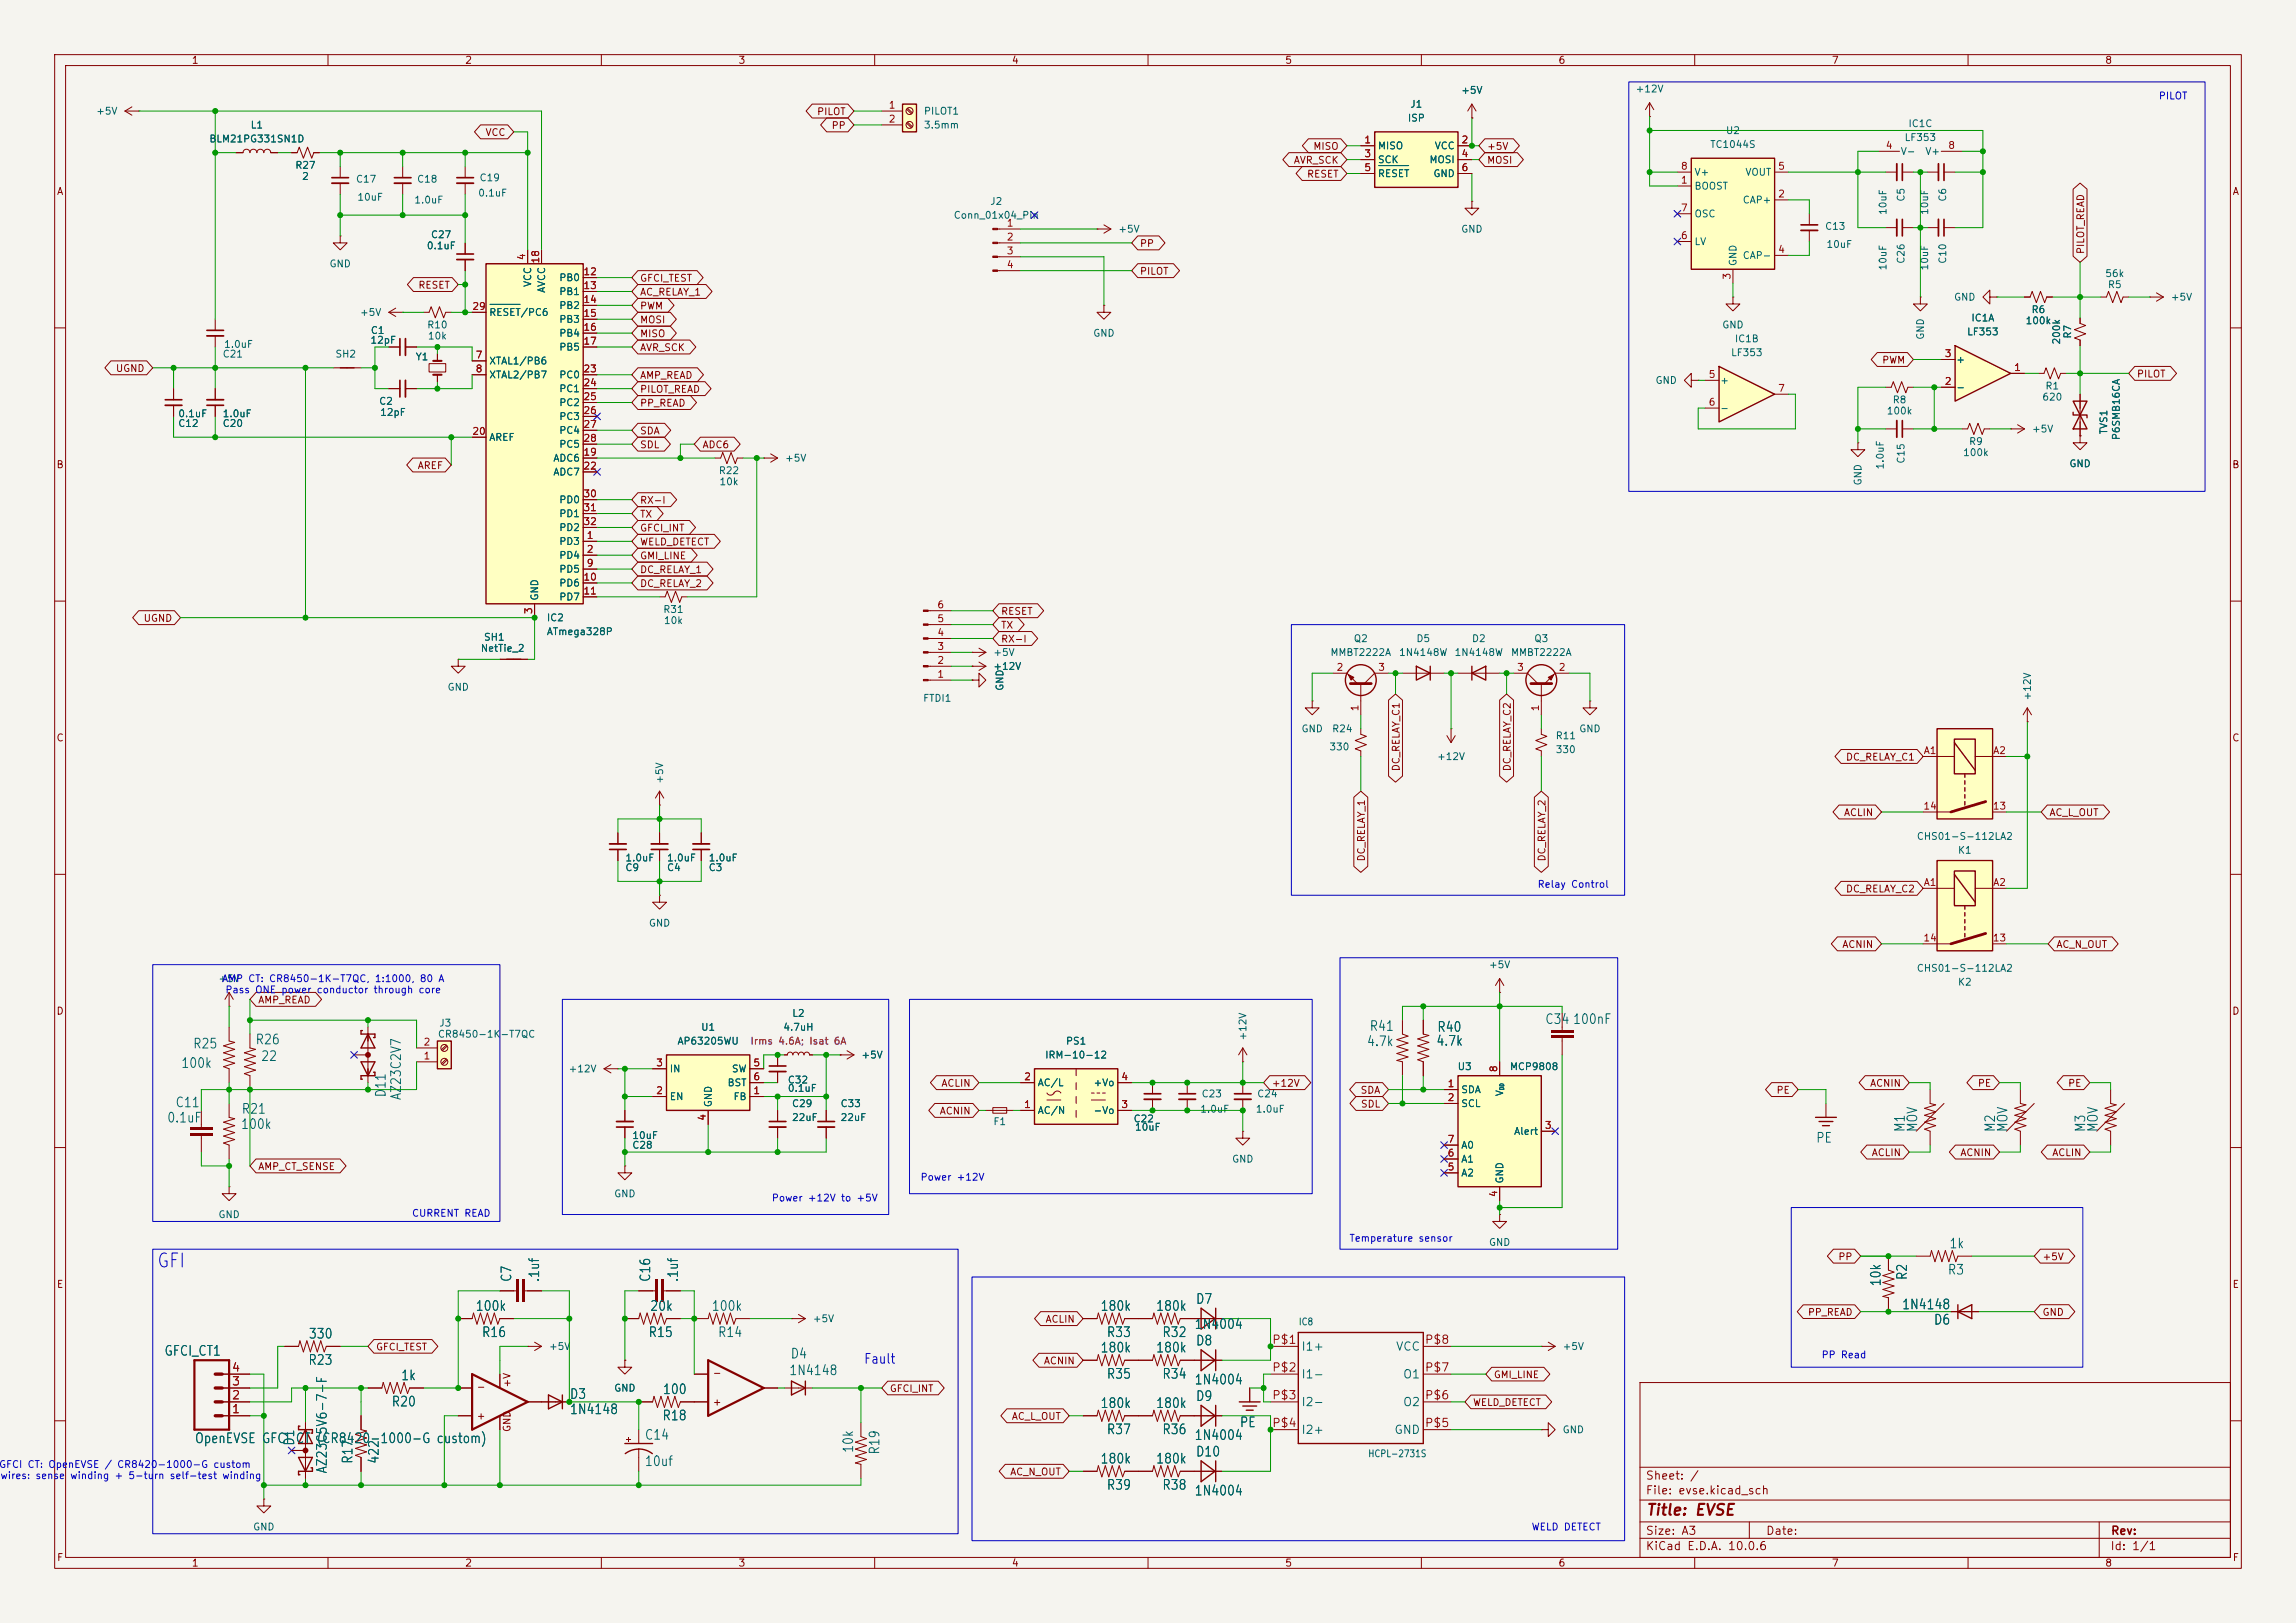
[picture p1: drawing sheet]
<svg xmlns="http://www.w3.org/2000/svg" width="420mm" height="297mm" viewBox="0 0 420 297" stroke-linecap="round" stroke-linejoin="round" font-family="sans-serif">
<defs><g id="words">
<text font-size="2.5" fill="#0000c2" x="28.6" y="232.6">GFI</text>
<text font-size="2" fill="#840000" x="301" y="277.8">Title: EVSE</text>
<g font-size="1.8" fill="#006464">
<text x="46.6" y="191.6">R26</text>
<text x="249.9" y="191.9">4.7k</text>
<text x="250.4" y="189.1">R41</text>
<text x="262.6" y="191.8">4.7k</text>
<text x="262.8" y="189.3">R40</text>
<text x="282.5" y="187.8">C34</text>
<text x="287.6" y="187.8">100nF</text>
<text x="33" y="195.9">100k</text>
<text x="35.2" y="192.3">R25</text>
<text x="47.6" y="194.6">22</text>
<text x="32" y="203.1">C11</text>
<text x="71" y="200.9" transform="rotate(-90 71 200.9)">D11</text>
<text x="73.8" y="201.4" transform="rotate(-90 73.8 201.4)">AZ23C2V7</text>
<text x="30.5" y="205.9">0.1uF</text>
<text x="44" y="207">100k</text>
<text x="44.1" y="204.3">R21</text>
<text x="332.1" y="209.5">PE</text>
<text x="348.9" y="207.3" transform="rotate(-90 348.9 207.3)">M1</text>
<text x="351.2" y="207.3" transform="rotate(-90 351.2 207.3)">MOV</text>
<text x="365.4" y="207.3" transform="rotate(-90 365.4 207.3)">M2</text>
<text x="367.7" y="207.3" transform="rotate(-90 367.7 207.3)">MOV</text>
<text x="381.9" y="207.3" transform="rotate(-90 381.9 207.3)">M3</text>
<text x="384.2" y="207.3" transform="rotate(-90 384.2 207.3)">MOV</text>
<text x="356.2" y="233.7">R3</text>
<text x="356.5" y="228.9">1k</text>
<text x="94" y="234.7" transform="rotate(-90 94 234.7)">C7</text>
<text x="99.1" y="234.7" transform="rotate(-90 99.1 234.7)">.1uf</text>
<text x="119.4" y="234.7" transform="rotate(-90 119.4 234.7)">C16</text>
<text x="124.5" y="234.7" transform="rotate(-90 124.5 234.7)">.1uf</text>
<text x="218.6" y="239">D7</text>
<text x="344.5" y="235.5" transform="rotate(-90 344.5 235.5)">10k</text>
<text x="349.3" y="234.4" transform="rotate(-90 349.3 234.4)">R2</text>
<text x="56.4" y="245.4">330</text>
<text x="86.9" y="240.3">100k</text>
<text x="88" y="245.1">R16</text>
<text x="118.5" y="245.1">R15</text>
<text x="118.8" y="240.3">20k</text>
<text x="130.1" y="240.3">100k</text>
<text x="131.2" y="245.1">R14</text>
<text x="201.2" y="240.3">180k</text>
<text x="202.3" y="245.1">R33</text>
<text x="211.3" y="240.3">180k</text>
<text x="212.5" y="245.1">R32</text>
<text x="218.4" y="243.6">1N4004</text>
<text x="347.8" y="240">1N4148</text>
<text x="353.6" y="242.8">D6</text>
<text x="30" y="248.5">GFCI_CT1</text>
<text x="56.3" y="250.2">R23</text>
<text x="144.5" y="249">D4</text>
<text x="201.2" y="247.9">180k</text>
<text x="211.3" y="247.9">180k</text>
<text x="218.6" y="246.7">D8</text>
<text x="71.5" y="257.8">R20</text>
<text x="73.3" y="253">1k</text>
<text x="104.1" y="256.4">D3</text>
<text x="121.1" y="255.6">100</text>
<text x="144.3" y="252.1">1N4148</text>
<text x="202.3" y="252.7">R35</text>
<text x="212.5" y="252.7">R34</text>
<text x="218.4" y="253.8">1N4004</text>
<text x="218.6" y="256.8">D9</text>
<text x="104.1" y="259.2">1N4148</text>
<text x="117.8" y="263.9">C14</text>
<text x="121.1" y="260.4">R18</text>
<text x="201.2" y="258.1">180k</text>
<text x="202.3" y="262.9">R37</text>
<text x="211.3" y="258.1">180k</text>
<text x="212.5" y="262.9">R36</text>
<text x="218.4" y="264">1N4004</text>
<text x="226.7" y="261.6">PE</text>
<text x="35.5" y="264.5">OpenEVSE GFCI CT (CR8420-1000-G custom)</text>
<text x="54.3" y="264.7" transform="rotate(-90 54.3 264.7)">D1</text>
<text x="60.2" y="269.8" transform="rotate(-90 60.2 269.8)">AZ23C5V6-7-F</text>
<text x="64.9" y="268" transform="rotate(-90 64.9 268)">R17</text>
<text x="69.7" y="268" transform="rotate(-90 69.7 268)">422</text>
<text x="117.8" y="268.7">10uf</text>
<text x="156.5" y="266" transform="rotate(-90 156.5 266)">10k</text>
<text x="161.3" y="266.3" transform="rotate(-90 161.3 266.3)">R19</text>
<text x="201.2" y="268.3">180k</text>
<text x="211.3" y="268.3">180k</text>
<text x="218.6" y="267">D10</text>
<text x="202.3" y="273.1">R39</text>
<text x="212.5" y="273.1">R38</text>
<text x="218.4" y="274.1">1N4004</text>
</g>
<text font-size="1.8" fill="#0000c2" x="157.9" y="250">Fault</text>
<g font-size="1.5" fill="#a90000">
<text x="42.3" y="251.4">4</text>
<text x="232.6" y="246.3">P$1</text>
<text x="232.6" y="251.4">P$2</text>
<text x="260.5" y="251.4">P$7</text>
<text x="260.5" y="246.3">P$8</text>
<text x="42.3" y="256.5">2</text>
<text x="42.3" y="253.9">3</text>
<text x="232.6" y="256.5">P$3</text>
<text x="260.5" y="256.5">P$6</text>
<text x="42.3" y="259">1</text>
<text x="232.6" y="261.5">P$4</text>
<text x="260.5" y="261.5">P$5</text>
</g>
<g font-size="1.5" fill="#006464">
<text x="237.9" y="247.5">I1+</text>
<text x="255.2" y="247.5">VCC</text>
<text x="237.9" y="252.6">I1-</text>
<text x="237.9" y="257.7">I2-</text>
<text x="256.5" y="257.7">O2</text>
<text x="256.5" y="252.6">O1</text>
<text x="237.9" y="262.8">I2+</text>
<text x="254.9" y="262.8">GND</text>
</g>
<g font-size="1.5" fill="#840000">
<text x="300.9" y="273.8">File: evse.kicad_sch</text>
<text x="300.9" y="271.1">Sheet: /</text>
<text x="300.9" y="281.2">Size: A3</text>
<text x="322.9" y="281.2">Date:</text>
<text x="386" y="281.2">Rev:</text>
<text x="300.9" y="284">KiCad E.D.A. 10.0.6</text>
<text x="385.9" y="284">Id: 1/1</text>
</g>
<g font-size="1.3" fill="#840000">
<text x="35" y="12">1</text>
<text x="85" y="12">2</text>
<text x="135" y="12">3</text>
<text x="185" y="12">4</text>
<text x="235" y="12">5</text>
<text x="285" y="12">6</text>
<text x="335" y="12">7</text>
<text x="385" y="12">8</text>
<text x="149.4" y="21.4">PILOT</text>
<text x="152" y="23.9">PP</text>
<text x="88.7" y="25.2">VCC</text>
<text x="240.1" y="27.7">MISO</text>
<text x="271.9" y="27.7">+5V</text>
<text x="10.3" y="36">A</text>
<text x="236.6" y="30.3">AVR_SCK</text>
<text x="239" y="32.8">RESET</text>
<text x="271.9" y="30.3">MOSI</text>
<text x="408.3" y="36">A</text>
<text x="208.4" y="45.5">PP</text>
<text x="381.5" y="46.6" transform="rotate(-90 381.5 46.6)">PILOT_READ</text>
<text x="76.4" y="53.1">RESET</text>
<text x="117" y="51.9">GFCI_TEST</text>
<text x="208.4" y="50.6">PILOT</text>
<text x="117" y="56.9">PWM</text>
<text x="117" y="59.5">MOSI</text>
<text x="117" y="54.4">AC_RELAY_1</text>
<text x="117" y="62">MISO</text>
<text x="117" y="64.6">AVR_SCK</text>
<text x="21.1" y="68.4">UGND</text>
<text x="117" y="69.6">AMP_READ</text>
<text x="344.2" y="66.8">PWM</text>
<text x="390.8" y="69.4">PILOT</text>
<text x="117" y="72.2">PILOT_READ</text>
<text x="117" y="74.7">PP_READ</text>
<text x="117" y="79.8">SDA</text>
<text x="117" y="82.3">SDL</text>
<text x="128.4" y="82.3">ADC6</text>
<text x="10.2" y="86">B</text>
<text x="76.3" y="86.1">AREF</text>
<text x="408.2" y="86">B</text>
<text x="117" y="95">TX</text>
<text x="117" y="92.5">RX-I</text>
<text x="117" y="100.1">WELD_DETECT</text>
<text x="117" y="97.6">GFCI_INT</text>
<text x="117" y="105.2">DC_RELAY_1</text>
<text x="117" y="102.7">GMI_LINE</text>
<text x="117" y="107.7">DC_RELAY_2</text>
<text x="183" y="112.8">RESET</text>
<text x="26.2" y="114.1">UGND</text>
<text x="183" y="117.9">RX-I</text>
<text x="183" y="115.4">TX</text>
<text x="10.2" y="136">C</text>
<text x="408.2" y="136">C</text>
<text x="256.3" y="141.2" transform="rotate(-90 256.3 141.2)">DC_RELAY_C1</text>
<text x="276.6" y="141.2" transform="rotate(-90 276.6 141.2)">DC_RELAY_C2</text>
<text x="337.6" y="139.5">DC_RELAY_C1</text>
<text x="337.2" y="149.6">ACLIN</text>
<text x="374.8" y="149.6">AC_L_OUT</text>
<text x="250" y="157.7" transform="rotate(-90 250 157.7)">DC_RELAY_1</text>
<text x="283" y="157.7" transform="rotate(-90 283 157.7)">DC_RELAY_2</text>
<text x="337.6" y="163.6">DC_RELAY_C2</text>
<text x="336.9" y="173.8">ACNIN</text>
<text x="376.1" y="173.8">AC_N_OUT</text>
<text x="10.2" y="186">D</text>
<text x="47.1" y="183.9">AMP_READ</text>
<text x="408.2" y="186">D</text>
<text x="172.1" y="199.2">ACLIN</text>
<text x="232.5" y="199.2">+12V</text>
<text x="248.8" y="200.4">SDA</text>
<text x="248.8" y="203">SDL</text>
<text x="324.9" y="200.4">PE</text>
<text x="342" y="199.2">ACNIN</text>
<text x="361.7" y="199.2">PE</text>
<text x="378.2" y="199.2">PE</text>
<text x="171.8" y="204.3">ACNIN</text>
<text x="47.1" y="214.4">AMP_CT_SENSE</text>
<text x="342.3" y="211.9">ACLIN</text>
<text x="358.5" y="211.9">ACNIN</text>
<text x="375.3" y="211.9">ACLIN</text>
<text x="336.2" y="230.9">PP</text>
<text x="373.5" y="230.9">+5V</text>
<text x="10.3" y="236">E</text>
<text x="408.3" y="236">E</text>
<text x="191.1" y="242.4">ACLIN</text>
<text x="373.5" y="241.1">GND</text>
<text x="190.8" y="250">ACNIN</text>
<text x="87.1" y="254.7">-</text>
<text x="93.7" y="254" transform="rotate(-90 93.7 254)">+V</text>
<text x="130.3" y="252.2">-</text>
<text x="130.3" y="257.5">+</text>
<text x="87.1" y="260.1">+</text>
<text x="93.7" y="262.2" transform="rotate(-90 93.7 262.2)">GND</text>
<text x="185" y="260.1">AC_L_OUT</text>
<text x="184.7" y="270.3">AC_N_OUT</text>
<text x="10.3" y="286">F</text>
<text x="35" y="287">1</text>
<text x="85" y="287">2</text>
<text x="135" y="287">3</text>
<text x="185" y="287">4</text>
<text x="235" y="287">5</text>
<text x="285" y="287">6</text>
<text x="335" y="287">7</text>
<text x="385" y="287">8</text>
<text x="408.3" y="286">F</text>
</g>
<g font-size="1.3" fill="#006464">
<text x="267.2" y="17.5">+5V</text>
<text x="299.1" y="17.2">+12V</text>
<text x="17.5" y="21.3">+5V</text>
<text x="45.7" y="23.8">L1</text>
<text x="168.9" y="21.3">PILOT1</text>
<text x="168.9" y="23.8">3.5mm</text>
<text x="257.4" y="22.6">ISP</text>
<text x="257.9" y="20">J1</text>
<text x="349" y="23.6">IC1C</text>
<text x="38.2" y="26.4">BLM21PG331SN1D</text>
<text x="251.9" y="27.6">MISO</text>
<text x="262.3" y="27.6">VCC</text>
<text x="312.7" y="27.4">TC1044S</text>
<text x="315.6" y="24.8">U2</text>
<text x="347.6" y="28.6">V-</text>
<text x="348.3" y="26.1">LF353</text>
<text x="352.1" y="28.6">V+</text>
<text x="53.9" y="31.2">R27</text>
<text x="55.1" y="33.2">2</text>
<text x="65" y="33.7">C17</text>
<text x="76.2" y="33.7">C18</text>
<text x="87.6" y="33.5">C19</text>
<text x="251.9" y="30.2">SCK</text>
<text x="251.9" y="32.7">RESET</text>
<text x="261.4" y="30.2">MOSI</text>
<text x="262.1" y="32.7">GND</text>
<text x="309.9" y="35">BOOST</text>
<text x="309.9" y="32.5">V+</text>
<text x="319.2" y="32.5">VOUT</text>
<text x="65.3" y="37">10uF</text>
<text x="75.7" y="37.5">1.0uF</text>
<text x="87.4" y="36.3">0.1uF</text>
<text x="174.3" y="40.3">Conn_01x04_Pin</text>
<text x="181" y="37.8">J2</text>
<text x="309.9" y="40.1">OSC</text>
<text x="318.7" y="37.5">CAP+</text>
<text x="345.4" y="39.4" transform="rotate(-90 345.4 39.4)">10uF</text>
<text x="348.7" y="37" transform="rotate(-90 348.7 37)">C5</text>
<text x="353" y="39.4" transform="rotate(-90 353 39.4)">10uF</text>
<text x="356.3" y="37" transform="rotate(-90 356.3 37)">C6</text>
<text x="78" y="45.9">0.1uF</text>
<text x="78.7" y="43.9">C27</text>
<text x="204.5" y="42.9">+5V</text>
<text x="267.2" y="42.9">GND</text>
<text x="309.9" y="45.2">LV</text>
<text x="318.7" y="47.7">CAP-</text>
<text x="333.7" y="42.4">C13</text>
<text x="334" y="45.7">10uF</text>
<text x="60.2" y="49.2">GND</text>
<text x="97.5" y="52.6" transform="rotate(-90 97.5 52.6)">VCC</text>
<text x="100" y="53.7" transform="rotate(-90 100 53.7)">AVCC</text>
<text x="102.2" y="51.8">PB0</text>
<text x="318" y="48.8" transform="rotate(-90 318 48.8)">GND</text>
<text x="345.4" y="49.6" transform="rotate(-90 345.4 49.6)">10uF</text>
<text x="348.7" y="48.4" transform="rotate(-90 348.7 48.4)">C26</text>
<text x="353" y="49.6" transform="rotate(-90 353 49.6)">10uF</text>
<text x="356.3" y="48.4" transform="rotate(-90 356.3 48.4)">C10</text>
<text x="385" y="51">56k</text>
<text x="385.5" y="53">R5</text>
<text x="65.7" y="58.1">+5V</text>
<text x="89.4" y="58.1">RESET/PC6</text>
<text x="102.2" y="54.3">PB1</text>
<text x="102.2" y="56.8">PB2</text>
<text x="102.2" y="59.4">PB3</text>
<text x="357.3" y="55.3">GND</text>
<text x="360.5" y="59.1">IC1A</text>
<text x="370.4" y="59.6">100k</text>
<text x="371.5" y="57.6">R6</text>
<text x="397" y="55.3">+5V</text>
<text x="40.6" y="65.7">C21</text>
<text x="40.9" y="64">1.0uF</text>
<text x="61.2" y="65.7">SH2</text>
<text x="67.6" y="63.2">12pF</text>
<text x="67.7" y="61.4">C1</text>
<text x="78" y="60.4">R10</text>
<text x="78.2" y="62.4">10k</text>
<text x="102.2" y="61.9">PB4</text>
<text x="102.2" y="64.5">PB5</text>
<text x="199.9" y="61.9">GND</text>
<text x="314.9" y="60.4">GND</text>
<text x="316.5" y="65.5">LF353</text>
<text x="317.2" y="62.9">IC1B</text>
<text x="352.2" y="62.3" transform="rotate(-90 352.2 62.3)">GND</text>
<text x="359.7" y="61.7">LF353</text>
<text x="377.1" y="63.2" transform="rotate(-90 377.1 63.2)">200k</text>
<text x="379.2" y="62.1" transform="rotate(-90 379.2 62.1)">R7</text>
<text x="75.9" y="66.2">Y1</text>
<text x="89.4" y="67">XTAL1/PB6</text>
<text x="89.4" y="69.5">XTAL2/PB7</text>
<text x="102.2" y="69.5">PC0</text>
<text x="302.7" y="70.6">GND</text>
<text x="314.6" y="70.6">+</text>
<text x="357.7" y="71.8">-</text>
<text x="357.7" y="66.7">+</text>
<text x="374" y="71.6">R1</text>
<text x="32.5" y="76.7">0.1uF</text>
<text x="40.6" y="76.7">1.0uF</text>
<text x="69.2" y="74.4">C2</text>
<text x="69.4" y="76.4">12pF</text>
<text x="102.2" y="72.1">PC1</text>
<text x="102.2" y="74.6">PC2</text>
<text x="102.2" y="77.2">PC3</text>
<text x="314.6" y="75.6">-</text>
<text x="345" y="76.1">100k</text>
<text x="346.1" y="74.1">R8</text>
<text x="373.5" y="73.6">620</text>
<text x="32.5" y="78.4">C12</text>
<text x="40.6" y="78.4">C20</text>
<text x="89.4" y="81">AREF</text>
<text x="102.2" y="79.7">PC4</text>
<text x="102.2" y="82.2">PC5</text>
<text x="359" y="83.8">100k</text>
<text x="360.1" y="81.7">R9</text>
<text x="371.6" y="79.4">+5V</text>
<text x="385.8" y="79.6" transform="rotate(-90 385.8 79.6)">TVS1</text>
<text x="388.1" y="80.7" transform="rotate(-90 388.1 80.7)">P6SMB16CA</text>
<text x="101.1" y="84.8">ADC6</text>
<text x="101.1" y="87.3">ADC7</text>
<text x="131.4" y="87.1">R22</text>
<text x="131.5" y="89.1">10k</text>
<text x="143.5" y="84.8">+5V</text>
<text x="340.8" y="88.9" transform="rotate(-90 340.8 88.9)">GND</text>
<text x="344.9" y="86" transform="rotate(-90 344.9 86)">1.0uF</text>
<text x="348.7" y="85" transform="rotate(-90 348.7 85)">C15</text>
<text x="378.4" y="85.8">GND</text>
<text x="102.2" y="92.4">PD0</text>
<text x="102.2" y="94.9">PD1</text>
<text x="102.2" y="100">PD3</text>
<text x="102.2" y="97.5">PD2</text>
<text x="102.2" y="102.6">PD4</text>
<text x="102.2" y="105.1">PD5</text>
<text x="102.2" y="107.6">PD6</text>
<text x="98.8" y="110" transform="rotate(-90 98.8 110)">GND</text>
<text x="99.9" y="114">IC2</text>
<text x="102.2" y="110.2">PD7</text>
<text x="121.2" y="112.5">R31</text>
<text x="87.8" y="119.6">NetTie_2</text>
<text x="88.4" y="117.5">SH1</text>
<text x="99.9" y="116.5">ATmega328P</text>
<text x="121.3" y="114.5">10k</text>
<text x="247.5" y="117.8">Q2</text>
<text x="259" y="117.8">D5</text>
<text x="269.1" y="117.8">D2</text>
<text x="280.5" y="117.8">Q3</text>
<text x="181.6" y="120.3">+5V</text>
<text x="181.6" y="122.9">+12V</text>
<text x="243.3" y="120.3">MMBT2222A</text>
<text x="255.8" y="120.3">1N4148W</text>
<text x="266" y="120.3">1N4148W</text>
<text x="276.3" y="120.3">MMBT2222A</text>
<text x="81.8" y="126.7">GND</text>
<text x="168.8" y="128.7">FTDI1</text>
<text x="183.8" y="126.5" transform="rotate(-90 183.8 126.5)">GND</text>
<text x="371.8" y="128.3" transform="rotate(-90 371.8 128.3)">+12V</text>
<text x="238" y="134.3">GND</text>
<text x="243.1" y="137.6">330</text>
<text x="243.6" y="134.3">R24</text>
<text x="284.5" y="135.6">R11</text>
<text x="288.8" y="134.3">GND</text>
<text x="121.6" y="143.5" transform="rotate(-90 121.6 143.5)">+5V</text>
<text x="262.8" y="139.4">+12V</text>
<text x="284.5" y="138.1">330</text>
<text x="350.5" y="154">CHS01-S-112LA2</text>
<text x="114.3" y="159.7">C9</text>
<text x="114.3" y="157.9">1.0uF</text>
<text x="121.9" y="159.7">C4</text>
<text x="121.9" y="157.9">1.0uF</text>
<text x="129.5" y="159.7">C3</text>
<text x="129.5" y="157.9">1.0uF</text>
<text x="358" y="156.5">K1</text>
<text x="118.6" y="169.9">GND</text>
<text x="272.3" y="177.5">+5V</text>
<text x="350.5" y="178.1">CHS01-S-112LA2</text>
<text x="39.8" y="180">+5V</text>
<text x="358" y="180.7">K2</text>
<text x="80" y="190.2">CR8450-1K-T7QC</text>
<text x="80.2" y="188.2">J3</text>
<text x="123.8" y="191.5">AP63205WU</text>
<text x="128.1" y="188.9">U1</text>
<text x="143.2" y="188.9">4.7uH</text>
<text x="144.8" y="186.4">L2</text>
<text x="194.9" y="191.5">PS1</text>
<text x="228.3" y="190.5" transform="rotate(-90 228.3 190.5)">+12V</text>
<text x="103.9" y="196.5">+12V</text>
<text x="122.4" y="196.5">IN</text>
<text x="133.8" y="196.5">SW</text>
<text x="157.5" y="194">+5V</text>
<text x="191.1" y="194">IRM-10-12</text>
<text x="266.5" y="196.1">U3</text>
<text x="276.1" y="196.1">MCP9808</text>
<text x="122.4" y="201.6">EN</text>
<text x="130.5" y="202.7" transform="rotate(-90 130.5 202.7)">GND</text>
<text x="133" y="199.1">BST</text>
<text x="134.1" y="201.6">FB</text>
<text x="144" y="198.6">C32</text>
<text x="144" y="200.1">0.1uF</text>
<text x="144.8" y="202.9">C29</text>
<text x="153.7" y="202.9">C33</text>
<text x="189.7" y="199.1">AC/L</text>
<text x="199.9" y="199.1">+Vo</text>
<text x="219.4" y="203.9">1.0uF</text>
<text x="219.7" y="201.1">C23</text>
<text x="229.6" y="203.9">1.0uF</text>
<text x="229.9" y="201.1">C24</text>
<text x="267.2" y="200.4">SDA</text>
<text x="267.2" y="202.9">SCL</text>
<text x="275.3" y="200.7" transform="rotate(-90 275.3 200.7)">V</text>
<text x="115.6" y="208.7">10uF</text>
<text x="144.8" y="205.4">22uF</text>
<text x="153.7" y="205.4">22uF</text>
<text x="181.6" y="206.2">F1</text>
<text x="189.7" y="204.2">AC/N</text>
<text x="199.9" y="204.2">-Vo</text>
<text x="207.2" y="205.7">C22</text>
<text x="207.5" y="207.2">10uF</text>
<text x="276.9" y="208">Alert</text>
<text x="115.6" y="210.5">C28</text>
<text x="225.3" y="213.1">GND</text>
<text x="267.2" y="215.6">A2</text>
<text x="267.2" y="213.1">A1</text>
<text x="267.2" y="210.5">A0</text>
<text x="112.2" y="219.4">GND</text>
<text x="275.3" y="216.7" transform="rotate(-90 275.3 216.7)">GND</text>
<text x="39.8" y="223.2">GND</text>
<text x="272.3" y="228.3">GND</text>
<text x="148.6" y="242.3">+5V</text>
<text x="237.5" y="242.8">IC8</text>
<text x="100.3" y="247.3">+5V</text>
<text x="285.7" y="247.3">+5V</text>
<text x="112.2" y="255">GND</text>
<text x="285.7" y="262.6">GND</text>
<text x="250.2" y="267">HCPL-2731S</text>
<text x="46.2" y="280.4">GND</text>
</g>
<g font-size="1.3" fill="#a90000">
<text x="162.5" y="20.2">1</text>
<text x="162.5" y="22.7">2</text>
<text x="249.5" y="26.5">1</text>
<text x="249.5" y="29.1">3</text>
<text x="267.2" y="26.5">2</text>
<text x="267.2" y="29.1">4</text>
<text x="344.8" y="27.6">4</text>
<text x="356.3" y="27.6">8</text>
<text x="249.5" y="31.6">5</text>
<text x="267.2" y="31.6">6</text>
<text x="307.4" y="33.9">1</text>
<text x="307.4" y="31.4">8</text>
<text x="325.2" y="31.4">5</text>
<text x="184.1" y="41.8">1</text>
<text x="307.4" y="39">7</text>
<text x="325.2" y="36.4">2</text>
<text x="96.4" y="47.7" transform="rotate(-90 96.4 47.7)">4</text>
<text x="184.1" y="44.3">2</text>
<text x="184.1" y="46.9">3</text>
<text x="307.4" y="44.1">6</text>
<text x="325.2" y="46.6">4</text>
<text x="98.9" y="48.3" transform="rotate(-90 98.9 48.3)">18</text>
<text x="106.6" y="50.7">12</text>
<text x="106.6" y="53.2">13</text>
<text x="184.1" y="49.4">4</text>
<text x="316.9" y="51.3" transform="rotate(-90 316.9 51.3)">3</text>
<text x="86.3" y="57">29</text>
<text x="106.6" y="55.7">14</text>
<text x="106.6" y="58.3">15</text>
<text x="86.9" y="65.9">7</text>
<text x="106.6" y="60.8">16</text>
<text x="106.6" y="63.4">17</text>
<text x="355.6" y="65.7">3</text>
<text x="86.9" y="68.4">8</text>
<text x="106.6" y="68.4">23</text>
<text x="106.6" y="71">24</text>
<text x="312.5" y="69.5">5</text>
<text x="355.6" y="70.7">2</text>
<text x="368.3" y="68.2">1</text>
<text x="106.6" y="73.5">25</text>
<text x="106.6" y="76.1">26</text>
<text x="312.5" y="74.5">6</text>
<text x="325.2" y="72">7</text>
<text x="86.3" y="79.9">20</text>
<text x="106.6" y="83.7">19</text>
<text x="106.6" y="78.6">27</text>
<text x="106.6" y="81.1">28</text>
<text x="106.6" y="86.2">22</text>
<text x="106.6" y="91.3">30</text>
<text x="106.6" y="93.8">31</text>
<text x="106.6" y="96.4">32</text>
<text x="107.2" y="98.9">1</text>
<text x="107.2" y="101.5">2</text>
<text x="106.6" y="106.5">10</text>
<text x="107.2" y="104">9</text>
<text x="97.7" y="112.5" transform="rotate(-90 97.7 112.5)">3</text>
<text x="106.6" y="109.1">11</text>
<text x="171.4" y="111.6">6</text>
<text x="171.4" y="119.2">3</text>
<text x="171.4" y="116.7">4</text>
<text x="171.4" y="114.2">5</text>
<text x="171.4" y="124.3">1</text>
<text x="171.4" y="121.8">2</text>
<text x="244.4" y="123.1">2</text>
<text x="252" y="123.1">3</text>
<text x="277.4" y="123.1">3</text>
<text x="285" y="123.1">2</text>
<text x="248.8" y="130.3" transform="rotate(-90 248.8 130.3)">1</text>
<text x="281.8" y="130.3" transform="rotate(-90 281.8 130.3)">1</text>
<text x="351.8" y="138.3">A1</text>
<text x="364.5" y="138.3">A2</text>
<text x="351.7" y="148.5">14</text>
<text x="364.4" y="148.5">13</text>
<text x="351.8" y="162.4">A1</text>
<text x="364.5" y="162.4">A2</text>
<text x="351.7" y="172.6">14</text>
<text x="364.4" y="172.6">13</text>
<text x="77.4" y="191.6">2</text>
<text x="77.4" y="194.2">1</text>
<text x="119.9" y="195.4">3</text>
<text x="137.7" y="195.4">5</text>
<text x="137.7" y="198">6</text>
<text x="187.2" y="198">2</text>
<text x="205" y="198">4</text>
<text x="274.2" y="196.3" transform="rotate(-90 274.2 196.3)">8</text>
<text x="119.9" y="200.5">2</text>
<text x="137.7" y="200.5">1</text>
<text x="187.2" y="203.1">1</text>
<text x="205" y="203.1">3</text>
<text x="264.7" y="199.3">1</text>
<text x="264.7" y="201.8">2</text>
<text x="129.4" y="205.2" transform="rotate(-90 129.4 205.2)">4</text>
<text x="264.7" y="209.4">7</text>
<text x="282.5" y="206.9">3</text>
<text x="264.7" y="214.5">5</text>
<text x="264.7" y="212">6</text>
<text x="274.2" y="219.2" transform="rotate(-90 274.2 219.2)">4</text>
</g>
<g font-size="1.3" fill="#0000c2">
<text x="394.8" y="18.5">PILOT</text>
<text x="281.2" y="162.8">Relay Control</text>
<text x="40.5" y="180">AMP CT: CR8450-1K-T7QC, 1:1000, 80 A</text>
<text x="41.1" y="182.1">Pass ONE power conductor through core</text>
<text x="141.1" y="220.2">Power +12V to +5V</text>
<text x="168.3" y="216.4">Power +12V</text>
<text x="75.3" y="223">CURRENT READ</text>
<text x="246.7" y="227.5">Temperature sensor</text>
<text x="333.1" y="248.9">PP Read</text>
<text x="-.3" y="268.9">GFCI CT: OpenEVSE / CR8420-1000-G custom</text>
<text x="0" y="271">wires: sense</text>
<text x="12.7" y="271">winding + 5-turn self-test winding</text>
<text x="280.1" y="280.4">WELD DETECT</text>
</g>
<text font-size="1.3" fill="#840084" x="137.2" y="191.5">Irms 4.6A; Isat 6A</text>
<g font-size="1.2" fill="#840000">
<text x="330.6" y="241.1">PP_READ</text>
<text x="68.7" y="247.4">GFCI_TEST</text>
<text x="162.7" y="255">GFCI_INT</text>
<text x="269.3" y="257.6">WELD_DETECT</text>
<text x="273.2" y="252.5">GMI_LINE</text>
</g>
<text font-size=".8" fill="#006464" x="275.3" y="199.6" transform="rotate(-90 275.3 199.6)">DD</text>
</g></defs>
<path d="M0 0h420v297h-420z" fill="#f5f4ef" stroke="#f5f4ef" stroke-width=".18"/>
<g fill="none" stroke="#840000" stroke-width=".18">
<path d="M10 10h400v277h-400zM12 12h396v273h-396zM60 10v2M110 10v2M160 10v2M210 10v2M260 10v2M310 10v2M360 10v2M10 60h2M408 60h2M10 110h2"/>
<path d="M408 110h2M264.7 134.6l.7 1.3M265.4 133.4h.1M265.4 133.4v2.5M266.2 134.6l-.8 1.3M10 160h2M408 160h2M10 210h2M408 210h2M300 253h108v32h-108zM10 260h2M300 278.5h108"/>
<path d="M300 274.5h108M300 268.5h108M320 278.5v3M384 278.5v6.5M408 260h2M60 285v2M110 285v2M160 285v2M210 285v2M260 285v2M300 281.5h108M310 285v2"/>
<path d="M360 285v2"/>
</g>
<path d="M189.2 195.6h15.3v10.1h-15.3z" fill="#ffffc2"/>
<path d="M189.2 195.6h15.3v10.1h-15.3z" fill="none" stroke="#840000" stroke-width=".25"/>
<g fill="none" stroke="#840000" stroke-width=".18">
<path d="M78.5 66.5h3v1.6h-3zM80 64.8v1.2M80 68.6v1.3M177.8 124.5h1.3v-1.3l1.2 1.3-1.2 1.2v-1.2M177.8 124.5h.1M186.7 198.1h2.5M196.8 195.6v1.3M196.8 198.1v1.3M204.5 198.1h2.5M210.8 198.1v2.1M217.2 198.1v2.1M227.3 194.3h.1"/>
<path d="M227.3 191.8l.8 1.2M227.3 191.8l-.7 1.2M227.3 191.8v2.5M227.3 198.1v2.1M186.7 203.2h2.5M191.5 200a.8 .8 0 0 0 .8 .4 .8 .8 0 0 0 .7-.6 .73 .73 0 0 1 1.1 .2M191.5 201.3h2.6M196.8 200.7v1.2M196.8 203.2v1.3M199.6 201.3h2.6M199.6 200h.6M200.7 200h.5"/>
<path d="M201.7 200h.5M204.5 203.2h2.5M210.8 201.2v2M217.2 201.2v2M227.3 207v1.3h1.3l-1.3 1.3-1.2-1.3h1.2M227.3 207h.1M227.3 201.2v2"/>
</g>
<path d="M209.3 200.2h3M215.6 200.2h3.1M225.8 200.2h3.1" fill="none" stroke="#840000" stroke-width=".3"/>
<path d="M209.3 201.2h3M215.6 201.2h3.1M225.8 201.2h3.1" fill="none" stroke="#840000" stroke-width=".33"/>
<path d="M79.2 68.6h1.6M79.2 66h1.6" fill="none" stroke="#840000" stroke-width=".38"/>
<path d="M266.7 196.9h15.2v20.3h-15.2z" fill="#ffffc2"/>
<path d="M266.7 196.9h15.2v20.3h-15.2z" fill="none" stroke="#840000" stroke-width=".25"/>
<path d="M120.6 109.2h1.1l.3-1 .8 2 .8-2 .7 2 .4-1h1M264.2 199.4h2.5M274.3 194.3v2.6M264.2 201.9h2.5M264.2 214.6h2.5M264.2 212.1h2.5M264.2 209.6h2.5M274.3 217.2v2.5M281.9 207h2.6" fill="none" stroke="#840000" stroke-width=".18"/>
<g fill="#840000">
<path d="M283.7 188.5h4.1v.5h-4.1z"/>
<path d="M283.7 189.5h4.1v.5h-4.1z"/>
</g>
<g fill="none" stroke="#840000" stroke-width=".18">
<path d="M85.1 30.5v2M85.1 33.5v2.1M269.2 36.8v1.3h1.3l-1.3 1.3-1.2-1.3h1.2M269.2 36.8h.1M343.7 27.7h3.8M355.1 27.7h3.8M71.1 63.5h2.1M74.2 63.5h2M344.9 78.5h2.1M348 78.5h2M274.3 179.1l-.7 1.2M274.3 179.1l.8 1.2"/>
<path d="M274.3 179.1v2.5M256.5 186.7v2.5l1.1 .4-2.1 .6 2.1 .7-2.1 .6 2.1 .7-2.1 .6 2.1 .6-2.1 .7 1 .2v2.6M260.3 186.7v2.5l1.1 .3-2.1 .6 2.1 .7-2.1 .6 2.1 .6-2.1 .7 2.1 .6-2.1 .6 1 .4v2.6M274.3 181.6h.1M285.7 185.4v3.1M285.7 190v3M127 256.5h2.5M127 251.5h2.5M139.7 254h2.5"/>
</g>
<path d="M83.6 32.5h3M73.2 62v3M348 77v3" fill="none" stroke="#840000" stroke-width=".3"/>
<path d="M83.6 33.5h3M74.2 62v3M347 77v3" fill="none" stroke="#840000" stroke-width=".33"/>
<path d="M129.5 248.9l10.2 5.1-10.2 5.1z" fill="none" stroke="#840000" stroke-width=".41"/>
<path d="M114.3 264.2h5.1" fill="none" stroke="#840000" stroke-width=".25"/>
<g fill="#840000">
<path d="M114.6 263.4h.9v.1h-.9z"/>
<path d="M115 263h.1v.9h-.1z"/>
</g>
<g fill="none" stroke="#840000" stroke-width=".25">
<path d="M269.2 123.2l2.6-1.3v2.6zM269.2 121.9v2.6M237.5 243.8h22.8v20.4h-22.8zM116.8 265.2a4.1 4.1 0 0 1 2.5 .8M116.8 265.2a4.1 4.1 0 0 0-2.4 .8"/>
<circle cx="281.9" cy="124.5" r="2.82"/>
</g>
<g fill="none" stroke="#840000" stroke-width=".18">
<path d="M85.1 44.5v2M85.1 47.5v2M266.7 123.2h7.6M276.9 123.2h2.5l1.9 1.9M281.9 133.4v1l1.1 .3-2.1 .8 2.1 .8-2.1 .7 1 .4v1M281.9 125.1v5.7M287 123.2h-2.5l-1.9 1.9M290.8 128.3v1.2h1.3l-1.3 1.3-1.2-1.3h1.2M290.8 128.3h.1M232.4 246.4h5.1M232.4 251.5h5.1M232.4 256.5h5.1"/>
<path d="M260.3 246.4h5.1M260.3 251.5h5.1M260.3 256.5h5.1M116.8 261.6v2.6M116.8 265.2v4M232.4 261.6h5.1M260.3 261.6h5.1M281.9 261.6h1.3v-1.3l1.3 1.3-1.3 1.3v-1.3M281.9 261.6h.1"/>
</g>
<path d="M83.6 46.5h3" fill="none" stroke="#840000" stroke-width=".3"/>
<path d="M83.6 47.5h3" fill="none" stroke="#840000" stroke-width=".33"/>
<path d="M280 125.1h3.8" fill="none" stroke="#840000" stroke-width=".51"/>
<path d="M283.2 124l1-.6-.5 1.1z" fill="#840000" stroke="#840000" stroke-width=".18"/>
<path d="M354.3 133.4h10.2v16.5h-10.2z" fill="#ffffc2"/>
<path d="M354.3 133.4h10.2v16.5h-10.2zM357.5 135.3h3.8v6.3h-3.8zM357.5 135.9l3.8 5.1M359.4 141.6v.6M359.4 142.9v.6M359.4 144.1v.7M359.4 145.4v.7M359.4 146.7v.6" fill="none" stroke="#840000" stroke-width=".25"/>
<path d="M73.7 30.5v2M73.7 33.5v2.1M351.8 138.4h5.7M361.3 138.4h5.7M351.8 148.6h5.1M364.5 148.6h2.5M114.3 241.3h2.5l.3-1 .6 2 .7-2 .6 2 .6-2 .7 2 .6-2 .6 2 .4-1h2.6M157.5 260.3v2.6l1 .4-2 .6 2 .6-2 .7 2 .6-2 .6 2 .7-2 .6 1 .3v2.5" fill="none" stroke="#840000" stroke-width=".18"/>
<path d="M363.2 146.7l-6.3 1.9" fill="none" stroke="#840000" stroke-width=".51"/>
<path d="M72.1 32.5h3.1" fill="none" stroke="#840000" stroke-width=".3"/>
<path d="M72.1 33.5h3.1" fill="none" stroke="#840000" stroke-width=".33"/>
<path d="M251.5 24.1h15.2v10.2h-15.2z" fill="#ffffc2"/>
<path d="M251.5 24.1h15.2v10.2h-15.2zM259.1 121.9l2.5 1.3-2.5 1.3zM261.6 121.9v2.6M219.7 239.4l2.5 1.9-2.5 1.9zM222.4 239.4v3.8M219.7 267.3l2.5 1.9-2.5 1.9zM222.4 267.3v3.8" fill="none" stroke="#840000" stroke-width=".25"/>
<g fill="none" stroke="#840000" stroke-width=".18">
<path d="M269.2 19.1l-.7 1.2M269.2 19.1l.8 1.2M269.2 19.1v2.5M248.9 26.7h2.6M248.9 29.2h2.6M248.9 31.8h2.6M266.7 26.7h2.5M266.7 29.2h2.5M266.7 31.8h2.5M269.2 21.6h.1M77.5 57.2h1l.4-1.1 .7 2.1 .8-2.1 .8 2.1 .3-1h1M182.5 41.9h4.2"/>
<path d="M182.5 44.5h4.2M182.5 47h4.2M182.5 49.5h4.2M358.9 78.5h1l.4-1 .8 2 .7-2 .8 2 .4-1h1M367.8 78.5h.1M367.8 78.5h2.5M369.1 77.7l1.2 .8M370.3 78.5l-1.2 .7M380.5 79.8v1.2h1.3l-1.3 1.3-1.3-1.3h1.3M380.5 79.8h.1M139.7 83.8h.1M139.7 83.8h2.5"/>
<path d="M141 83.1l1.2 .7M142.2 83.8l-1.2 .8M256.5 123.2h7.7M274.3 222.2v1.3h1.3l-1.3 1.3-1.3-1.3h1.3M274.3 222.2h.1M116.8 256.5h2.6l.2-1 .7 2.1 .6-2.1 .6 2.1 .7-2.1 .6 2.1 .6-2.1 .7 2.1 .4-1.1h2.5M198.1 241.3h2.6l.2-1 .6 2 .7-2 .6 2 .7-2 .6 2 .6-2 .7 2 .3-1h5.1l.3-1 .6 2 .6-2 .7 2 .6-2 .6 2 .7-2 .6 2 .4-1h7.6M281.9 246.4h.1M281.9 246.4h2.6M283.2 245.6l1.3 .8M284.5 246.4l-1.3 .7M218.4 269.2h5.1"/>
</g>
<path d="M252.2 30.3h5.5" fill="none" stroke="#006464" stroke-width=".18"/>
<g fill="#840000" stroke="#840000" stroke-width=".18">
<path d="M181.6 41.8h.9v.2h-.9z"/>
<path d="M181.6 44.3h.9v.3h-.9z"/>
<path d="M181.6 46.9h.9v.2h-.9z"/>
<path d="M181.6 49.4h.9v.3h-.9z"/>
</g>
<path d="M165.1 19.1h2.5v5h-2.5z" fill="#ffffc2"/>
<path d="M165.1 19.1h2.5v5h-2.5zM332.1 204.5h3.8M332.7 205.2h2.6M333.4 206h1.2" fill="none" stroke="#840000" stroke-width=".25"/>
<g fill="none" stroke="#840000" stroke-width=".18">
<path d="M165.8 20l.9 .8M166 19.8l.9 .9M161.3 20.3h3.8M161.3 22.9h3.8M165.8 22.5l.9 .9M166 22.4l.9 .8M370.8 132.1h.1M370.8 129.5l.8 1.3M370.8 129.5l-.7 1.3M370.8 129.5v2.6M45.7 189.2v2.6l1 .2-2 .7 2 .6-2 .6 2 .7-2 .6 2 .6-2 .7 1 .4v2.5M353.1 199.4v2.5l1 .3-2.1 .6 2.1 .7-2.1 .6 2.1 .6-2.1 .7 2.1 .6-2.1 .6 1.1 .4v2.6"/>
<path d="M369.6 199.4v2.5l1 .3-2 .6 2 .7-2 .6 2 .6-2 .7 2 .6-2 .6 1 .4v2.6M386.1 199.4v2.5l1 .3-2 .6 2 .7-2 .6 2 .6-2 .7 2 .6-2 .6 1 .4v2.6M334 201.9v2.6M355.6 201.9l-5.1 5.1M372.1 201.9l-5.1 5.1M388.6 201.9l-5.1 5.1M127 241.3h2.5l.3-1 .6 2 .7-2 .6 2 .6-2 .7 2 .6-2 .6 2 .4-1h2.6"/>
<circle cx="166.4" cy="22.9" r=".63"/>
<circle cx="166.4" cy="20.3" r=".63"/>
</g>
<path d="M354.3 157.5h10.2v16.5h-10.2z" fill="#ffffc2"/>
<path d="M354.3 157.5h10.2v16.5h-10.2zM357.5 159.4h3.8v6.3h-3.8zM357.5 160l3.8 5.1M359.4 165.7v.7M359.4 167v.6M359.4 168.3v.6M359.4 169.5v.7M359.4 170.8v.7M358.1 238.8v2.5M358.1 240l2.6-1.2v2.5z" fill="none" stroke="#840000" stroke-width=".25"/>
<path d="M351.8 162.6h5.7M351.8 172.7h5.1M361.3 162.6h5.7M364.5 172.7h2.5M356.9 240h5" fill="none" stroke="#840000" stroke-width=".18"/>
<path d="M363.2 170.8l-6.3 1.9" fill="none" stroke="#840000" stroke-width=".51"/>
<g fill="#840000">
<path d="M34.8 206.2h4.1v.6h-4.1z"/>
<path d="M34.8 207.3h4.1v.5h-4.1z"/>
</g>
<g fill="none" stroke="#840000" stroke-width=".18">
<path d="M24.1 19.6l-1.2 .7M22.9 20.3l1.2 .8M22.9 20.3h2.5M25.4 20.3h.1M43.2 27.9h1.2a.64 .64 0 0 1 .7-.6 .64 .64 0 0 1 .6 .6 .64 .64 0 0 1 .7-.6 .64 .64 0 0 1 .6 .6 .64 .64 0 0 1 .6-.6 .64 .64 0 0 1 .7 .6 .64 .64 0 0 1 .6-.6 .64 .64 0 0 1 .6 .6h1.3M53.3 27.9h1.1l.3-1 .8 2.1 .8-2.1 .7 2.1 .4-1.1h1M62.2 30.5v2M62.2 33.5v2.1M344.9 31.5h2.1M348 31.5h2M352.6 31.5h2M355.6 31.5h2"/>
<path d="M39.4 58.4v2.1M62.2 43.2v1.3h1.3l-1.3 1.2-1.2-1.2h1.2M62.2 43.2h.1M71.1 57.2l1.3 .7M71.1 57.2h2.6M72.4 56.4l-1.3 .8M73.7 57.2h.1M200.7 41.9h.1M200.7 41.9h2.5M201.9 55.9v1.3h1.3l-1.3 1.2-1.2-1.2h1.2M201.9 55.9h.1M201.9 41.1l1.3 .8"/>
<path d="M203.2 41.9l-1.3 .8M344.9 41.7h2.1M348 41.7h2M351.3 54.4v1.2h1.3l-1.3 1.3-1.3-1.3h1.3M351.3 54.4h.1M352.6 41.7h2M355.6 41.7h2M370.3 54.4h1l.4-1.1 .8 2.1 .8-2.1 .7 2.1 .4-1h1M380.5 58.2v1l1 .4-2 .7 2 .8-2 .7 1 .4v1M384.3 54.4h1l.4-1.1 .8 2.1 .7-2.1 .8 2.1 .4-1h1M393.2 54.4h.1M393.2 54.4h2.5"/>
<path d="M394.5 53.6l1.2 .8M395.7 54.4l-1.2 .7M31.7 71.1v2.1M31.7 74.2v2M39.4 61.5v2M39.4 71.1v2.1M39.4 74.2v2M61 67.3h5M71.1 71.1h2.1M74.2 71.1h2M344.9 70.9h1l.4-1 .8 2 .8-2 .7 2 .4-1h1M372.9 68.3h1l.4-1 .7 2 .8-2 .8 2 .3-1h1.1"/>
<path d="M380.5 72.1v7.7M177.8 119.4h.1M177.8 119.4h2.5M179.1 118.6l1.2 .8M180.3 119.4l-1.2 .7M177.8 121.9h.1M177.8 121.9h2.5M179.1 121.2l1.2 .7M180.3 121.9l-1.2 .8M240 128.3v1.2h1.3l-1.3 1.3-1.2-1.3h1.2M240 128.3h.1M243.8 123.2h2.6l1.9 1.9"/>
<path d="M248.9 133.4v1l1 .3-2 .8 2 .8-2 .7 1 .4v1M248.9 125.1v5.7M254 123.2h-2.5l-1.9 1.9M41.9 184.2h.1M41.9 188v2.5l1 .3-2 .6 2 .6-2 .7 2 .6-2 .6 2 .7-2 .6 1 .4v2.5M41.9 181.6v2.6M41.9 181.6l-.8 1.3M41.9 181.6l.8 1.3M64.8 193h2.5M67.3 188v10.1M36.8 203.2v3M36.8 207.8v3"/>
<path d="M41.9 217.2v1.2h1.3l-1.3 1.3-1.3-1.3h1.3M41.9 217.2h.1M41.9 201.9v2.6l1 .2-2 .7 2 .6-2 .6 2 .7-2 .6 2 .6-2 .7 1 .4v2.5M345.4 229.9v2.5l1.1 .4-2.1 .6 2.1 .7-2.1 .6 2.1 .6-2.1 .7 2.1 .6-2.1 .6 1 .3v2.5M350.5 229.9h2.6l.2-1 .6 2 .7-2 .6 2 .7-2 .6 2 .6-2 .7 2 .3-1h2.6M198.1 259.1h2.6l.2-1 .6 2 .7-2 .6 2 .7-2 .6 2 .6-2 .7 2 .3-1h5.1l.3-1 .6 2 .6-2 .7 2 .6-2 .6 2 .7-2 .6 2 .4-1h7.6M198.1 248.9h2.6l.2-1 .6 2 .7-2 .6 2 .7-2 .6 2 .6-2 .7 2 .3-1h2.6M218.4 248.9h5.1M228.6 254v2.5M198.1 269.2h2.6l.2-1 .6 2.1 .7-2.1 .6 2.1 .7-2.1 .6 2.1 .6-2.1 .7 2.1 .3-1.1h5.1l.3-1 .6 2.1 .6-2.1 .7 2.1 .6-2.1 .6 2.1 .7-2.1 .6 2.1 .4-1.1h2.5"/>
</g>
<g fill="none" stroke="#840000" stroke-width=".25">
<path d="M62.2 67.3h2.6M379.2 73.4h2.6l-2.6 5.1h2.6zM379.2 75.4v.5h2.6v.6M66 194.3h2.6l-1.3 2.6zM66.3 188.6h-.3v.6h2.6v.7h-.3M67.3 189.2l1.3 2.6h-2.6zM68.3 196.2h.3v.7h-2.6v.6h.3M219.7 247l2.5 1.9-2.5 1.9zM219.7 257.2l2.5 1.9-2.5 1.9zM222.4 247v3.8M222.4 257.2v3.8M226.7 256.5h3.8"/>
<path d="M227.3 257.3h2.6M228 258.1h1.2"/>
<circle cx="248.9" cy="124.5" r="2.82"/>
</g>
<path d="M60.7 32.5h3.1M348 30v3M355.6 30v3M348 40.1v3.1M355.6 40.1v3.1M30.2 73.2h3.1M37.8 60.5h3.1M37.8 74.2h3.1M73.2 69.6v3" fill="none" stroke="#840000" stroke-width=".3"/>
<path d="M60.7 33.5h3.1M347 30v3M354.6 30v3M347 40.1v3.1M354.6 40.1v3.1M30.2 74.2h3.1M37.8 61.5h3.1M37.8 73.2h3.1M74.2 69.6v3" fill="none" stroke="#840000" stroke-width=".33"/>
<circle cx="67.3" cy="193" r=".33" fill="#840000" stroke="#840000" stroke-width=".41"/>
<path d="M247 125.1h3.8" fill="none" stroke="#840000" stroke-width=".51"/>
<path d="M246.6 123.4l1 .6-.5 .5z" fill="#840000" stroke="#840000" stroke-width=".18"/>
<path d="M357.6 63.2l10.2 5.1-10.2 5.1z" fill="#ffffc2"/>
<path d="M357.6 63.2l10.2 5.1-10.2 5.1zM92.7 120.7h2.5" fill="none" stroke="#840000" stroke-width=".25"/>
<path d="M364 54.4v-1.3l-1.3 1.3 1.3 1.2v-1.2h1.3M365.3 54.4h.1M355.1 70.9h2.5M355.1 65.8h2.5M367.8 68.3h2.5M83.8 120.7v1.2h1.3l-1.3 1.3-1.3-1.3h1.3M83.8 120.7h.1M91.4 120.7h5.1M120.6 147.3h.1M120.6 144.8l.8 1.3M120.6 144.8l-.7 1.3M120.6 144.8v2.5" fill="none" stroke="#840000" stroke-width=".18"/>
<path d="M88.9 48.3h17.8v62.2h-17.8z" fill="#ffffc2"/>
<path d="M88.9 48.3h17.8v62.2h-17.8z" fill="none" stroke="#840000" stroke-width=".25"/>
<g fill="none" stroke="#840000" stroke-width=".18">
<path d="M331 39.1v2M86.4 57.2h2.5M96.5 45.7v2.6M99.1 45.7v2.6M106.7 50.8h2.5M106.7 53.3h2.5M106.7 55.9h2.5M106.7 58.4h2.5M331 42.2v2M86.4 66h2.5M86.4 68.6h2.5M106.7 68.6h2.5"/>
<path d="M106.7 61h2.5M106.7 63.5h2.5M106.7 71.1h2.5M106.7 73.7h2.5M106.7 76.2h2.5M106.7 78.7h2.5M309.4 69.6v-1.3l-1.3 1.3 1.3 1.3v-1.3h1.2M310.6 69.6h.1M86.4 80h2.5M106.7 99.1h2.5M106.7 83.8h2.5M106.7 86.4h2.5"/>
<path d="M106.7 81.3h2.5M106.7 91.4h2.5M106.7 94h2.5M106.7 96.5h2.5M97.8 110.5v2.5M106.7 101.6h2.5M106.7 104.1h2.5M106.7 106.7h2.5M106.7 109.2h2.5"/>
</g>
<path d="M89.6 55.7h5.5" fill="none" stroke="#006464" stroke-width=".18"/>
<path d="M329.4 41.1h3.1" fill="none" stroke="#840000" stroke-width=".3"/>
<path d="M329.4 42.2h3.1" fill="none" stroke="#840000" stroke-width=".33"/>
<path d="M309.4 29h15.2v20.3h-15.2z" fill="#ffffc2"/>
<path d="M309.4 29h15.2v20.3h-15.2z" fill="none" stroke="#840000" stroke-width=".25"/>
<g fill="none" stroke="#840000" stroke-width=".18">
<path d="M301.8 18.8l-.8 1.3M301.8 18.8l.7 1.3M301.8 18.8v2.5M301.8 21.3h.1M306.8 34h2.6M306.8 31.5h2.6M306.8 39.1h2.6M324.6 36.6h2.6M324.6 31.5h2.6M306.8 44.2h2.6M317 54.4v1.2h1.3l-1.3 1.3-1.3-1.3h1.3M317 54.4h.1"/>
<path d="M317 49.3v2.5M324.6 46.7h2.6"/>
</g>
<path d="M314.5 67.1l10.1 5-10.1 5.1z" fill="#ffffc2"/>
<path d="M314.5 67.1l10.1 5-10.1 5.1zM100.3 255.3l2.6 1.2-2.6 1.3zM102.9 255.3v2.5" fill="none" stroke="#840000" stroke-width=".25"/>
<g fill="none" stroke="#840000" stroke-width=".18">
<path d="M311.9 69.6h2.6M311.9 74.7h2.6M324.6 72.1h2.6M130.8 83.8h1l.4-1 .8 2 .7-2 .8 2 .4-1h1M339.9 81v1.3h1.2l-1.2 1.3-1.3-1.3h1.3M339.9 81h.1M169.8 119.4h4.2M169.8 116.8h4.2M169.8 114.3h4.2M169.8 111.8h4.2M169.8 124.5h4.2M169.8 121.9h4.2"/>
<path d="M113 152.4v2M113 155.4v2.1M120.6 163.8v1.3h1.3l-1.3 1.3-1.2-1.3h1.2M120.6 163.8h.1M142.2 193v2.1M142.2 196.1v2M143.5 193h.5l.2-.3 .3-.2 .4 .2 .1 .3 .2-.3 .3-.2 .4 .2 .1 .3 .2-.3 .4-.2 .3 .2 .2 .3 .1-.3 .4-.2 .3 .2 .2 .3h.5M153.7 193h.1M153.7 193h2.5M154.9 192.3l1.3 .7M156.2 193l-1.3 .8M40.6 256.5h5.1"/>
<path d="M40.6 259.1h5.1M40.6 254h5.1M40.6 251.5h5.1M83.8 241.3h2.6l.2-1 .6 2 .7-2 .6 2 .7-2 .6 2 .6-2 .7 2 .3-1h2.6M99.1 256.5h5M114.3 248.9v1.3h1.3l-1.3 1.3-1.3-1.3h1.3M114.3 248.9h.1M48.3 274.3v1.3h1.2l-1.2 1.3-1.3-1.3h1.3M48.3 274.3h.1"/>
</g>
<path d="M35.6 248.9h6.3v12.7h-6.3z" fill="none" stroke="#840000" stroke-width=".41"/>
<path d="M39.4 251.5h1.2M39.4 254h1.2M39.4 256.5h1.2M39.4 259.1h1.2" fill="none" stroke="#840000" stroke-width=".61"/>
<path d="M111.5 155.4h3.1M140.7 195.1h3.1" fill="none" stroke="#840000" stroke-width=".3"/>
<path d="M111.5 154.4h3.1M140.7 196.1h3.1" fill="none" stroke="#840000" stroke-width=".33"/>
<g fill="#840000" stroke="#840000" stroke-width=".18">
<path d="M168.9 124.3h.9v.3h-.9z"/>
<path d="M168.9 121.8h.9v.2h-.9z"/>
<path d="M168.9 119.3h.9v.2h-.9z"/>
<path d="M168.9 116.7h.9v.3h-.9z"/>
<path d="M168.9 114.2h.9v.2h-.9z"/>
<path d="M168.9 111.6h.9v.3h-.9z"/>
</g>
<path d="M121.9 193h15.3v10.2h-15.3z" fill="#ffffc2"/>
<path d="M121.9 193h15.3v10.2h-15.3zM144.8 252.7l2.5 1.3-2.5 1.3zM147.3 252.7v2.6" fill="none" stroke="#840000" stroke-width=".25"/>
<g fill="none" stroke="#840000" stroke-width=".18">
<path d="M120.6 152.4v2M120.6 155.4v2.1M128.3 152.4v2M128.3 155.4v2.1M119.4 195.6h2.5M137.2 195.6h2.5M137.2 198.1h2.5M119.4 200.7h2.5M129.5 203.2v2.5M137.2 200.7h2.5M142.2 203.2v2M142.2 206.2v2.1"/>
<path d="M151.1 203.2v2M151.1 206.2v2.1M143.5 254h5.1M144.8 241.3h.1M144.8 241.3h2.5M146 240.5l1.3 .8M147.3 241.3l-1.3 .8"/>
</g>
<path d="M119.1 155.4h3.1M126.7 155.4h3.1M140.7 205.2h3.1M149.6 205.2h3.1" fill="none" stroke="#840000" stroke-width=".3"/>
<path d="M119.1 154.4h3.1M126.7 154.4h3.1M140.7 206.2h3.1M149.6 206.2h3.1" fill="none" stroke="#840000" stroke-width=".33"/>
<path d="M80 190.5h2.5v5.1h-2.5z" fill="#ffffc2"/>
<path d="M80 190.5h2.5v5.1h-2.5z" fill="none" stroke="#840000" stroke-width=".25"/>
<g fill="none" stroke="#840000" stroke-width=".18">
<path d="M76.2 194.3h3.8M76.2 191.8h3.8M81.6 193.8l-.9 .8M81.6 191.3l-.9 .8M81.8 194l-.9 .8M81.8 191.4l-.9 .9M110.5 195.6l1.3 .7M110.5 195.6h2.5M111.8 194.8l-1.3 .8M113 195.6h.1"/>
<circle cx="81.3" cy="194.3" r=".63"/>
<circle cx="81.3" cy="191.8" r=".63"/>
</g>
<g fill="#840000">
<path d="M94.5 234.2h.5v4.1h-.5z"/>
<path d="M95.5 234.2h.5v4.1h-.5z"/>
</g>
<path d="M91.4 236.2h3.1M96 236.2h3.1" fill="none" stroke="#840000" stroke-width=".18"/>
<g fill="#840000">
<path d="M119.9 234.2h.5v4.1h-.5z"/>
<path d="M120.9 234.2h.5v4.1h-.5z"/>
</g>
<g fill="none" stroke="#840000" stroke-width=".18">
<path d="M148.6 19h6.5l1.1 1.3-1.1 1.3h-6.5l-1.1-1.3zM43.2 27.9h1.2M49.5 27.9h1.3M53.3 27.9h1.1M57.4 27.9h1M87.9 22.9h5l1.1 1.2-1.1 1.3h-5l-1.1-1.3zM151.2 21.6h3.9l1.1 1.3-1.1 1.2h-3.9l-1.1-1.2zM235.8 27.9h9.5l1.1 1.3-1.1 1.3h-9.5l-1.1-1.3zM238.2 30.5h7.1l1.1 1.3-1.1 1.2h-7.1l-1.1-1.2zM239.3 25.4h6l1.1 1.3-1.1 1.2h-6l-1.1-1.2zM248.9 26.7h2.6M248.9 29.2h2.6"/>
<path d="M248.9 31.8h2.6M266.7 26.7h2.5M266.7 29.2h2.5M266.7 31.8h2.5M269.2 21.6h.1M271.6 27.9h6l1.1 1.3-1.1 1.3h-6l-1.1-1.3zM271.6 25.4h5.2l1.1 1.3-1.1 1.2h-5.2l-1.1-1.2zM379.2 34.6l1.3-1.1 1.3 1.1v12.3l-1.3 1.1-1.3-1.1zM75.6 50.8h7.1l1.1 1.3-1.1 1.2h-7.1l-1.1-1.2zM85.1 44.5v2M85.1 47.5v2M86.4 57.2h2.5"/>
<path d="M96.5 45.7v2.6M99.1 45.7v2.6M106.7 50.8h2.5M106.7 53.3h2.5M106.7 55.9h2.5M106.7 58.4h2.5M116.7 54.6h5.5l1.1 1.3-1.1 1.3h-5.5l-1.1-1.3zM116.7 57.1h5.9l1.1 1.3-1.1 1.3h-5.9l-1.1-1.3zM116.7 59.7h5.9l1.1 1.3-1.1 1.2h-5.9l-1.1-1.2zM116.7 52.1h12.4l1.2 1.2-1.2 1.3h-12.4l-1.1-1.3zM116.7 49.5h10.8l1.1 1.3-1.1 1.3h-10.8l-1.1-1.3zM208.1 48.3h6.6l1.1 1.2-1.1 1.3h-6.6l-1.1-1.3z"/>
<path d="M208.1 43.2h3.9l1.1 1.3-1.1 1.2h-3.9l-1.1-1.2zM370.3 54.4h1M374.4 54.4h1M380.5 58.2v1M20.3 66h6.5l1.1 1.3-1.1 1.3h-6.5l-1.1-1.3zM31.7 71.1v2.1M31.7 74.2v2M39.4 71.1v2.1M39.4 74.2v2M71.1 63.5h2.1M71.1 71.1h2.1M74.2 63.5h2"/>
<path d="M74.2 71.1h2M80 64.8v1.2M80 68.6v1.3M86.4 66h2.5M86.4 68.6h2.5M106.7 63.5h2.5M106.7 71.1h2.5M106.7 68.6h2.5M106.7 61h2.5M106.7 73.7h2.5M106.7 76.2h2.5M106.7 78.7h2.5"/>
<path d="M116.7 67.3h10.9l1.1 1.3-1.1 1.3h-10.9l-1.1-1.3zM116.7 69.8h12.3l1.1 1.3-1.1 1.3h-12.3l-1.1-1.3zM116.7 62.2h9.5l1.1 1.3-1.1 1.3h-9.5l-1.1-1.3zM116.7 77.5h4.9l1.1 1.2-1.1 1.3h-4.9l-1.1-1.3zM116.7 72.4h9.6l1.1 1.3-1.1 1.2h-9.6l-1.1-1.2zM343.4 64.5h5.5l1.1 1.3-1.1 1.3h-5.5l-1.1-1.3zM355.1 70.9h2.5M355.1 65.8h2.5M367.8 68.3h2.5M380.5 79.8h.1M380.5 62.2v1M380.5 72.1v2.6"/>
<path d="M380.5 77.2v2.6M390.5 67.1h6.5l1.1 1.2-1.1 1.3h-6.5l-1.1-1.3zM75.5 83.8h5.9l1.1 1.3-1.1 1.3h-5.9l-1.1-1.3zM86.4 80h2.5M106.7 99.1h2.5M106.7 83.8h2.5M106.7 86.4h2.5M106.7 81.3h2.5M106.7 91.4h2.5M106.7 94h2.5M106.7 96.5h2.5M116.7 97.8h14l1.1 1.3-1.1 1.2h-14l-1.1-1.2z"/>
<path d="M116.7 95.2h9.4l1.1 1.3-1.1 1.3h-9.4l-1.1-1.3zM116.7 80h4.8l1.1 1.3-1.1 1.3h-4.8l-1.1-1.3zM116.7 92.7h3.5l1.1 1.3-1.1 1.3h-3.5l-1.1-1.3zM116.7 90.2h6l1.1 1.2-1.1 1.3h-6l-1.1-1.3zM128.1 80h6.2l1.1 1.3-1.1 1.3h-6.2l-1.1-1.3zM25.4 111.8h6.5l1.1 1.2-1.1 1.3h-6.5l-1.1-1.3zM97.8 110.5v2.5M106.7 101.6h2.5M106.7 104.1h2.5M106.7 106.7h2.5M106.7 109.2h2.5M116.7 102.9h12.6l1.1 1.2-1.1 1.3h-12.6l-1.1-1.3z"/>
<path d="M116.7 100.3h9.7l1.1 1.3-1.1 1.3h-9.7l-1.1-1.3zM116.7 105.4h12.6l1.1 1.3-1.1 1.3h-12.6l-1.1-1.3zM182.7 115.6h6l1.1 1.2-1.1 1.3h-6l-1.1-1.3zM182.7 110.5h7.1l1.1 1.3-1.1 1.2h-7.1l-1.1-1.2zM182.7 113h3.5l1.1 1.3-1.1 1.3h-3.5l-1.1-1.3zM91.4 120.7h5.1M177.8 121.9h.1M177.8 124.5h.1M254 128.1l1.3-1.1 1.2 1.1v13.9l-1.2 1.1-1.3-1.1zM274.3 128.1l1.3-1.1 1.3 1.1v13.9l-1.3 1.1-1.3-1.1zM336.8 137.2h13.9l1.1 1.2-1.1 1.3h-13.9l-1.1-1.3zM113 152.4v2"/>
<path d="M113 155.4v2.1M120.6 152.4v2M120.6 155.4v2.1M128.3 152.4v2M128.3 155.4v2.1M247.6 145.9l1.3-1.1 1.3 1.1v12.6l-1.3 1.1-1.3-1.1zM280.7 145.9l1.2-1.1 1.3 1.1v12.6l-1.3 1.1-1.2-1.1zM336.4 147.3h6.7l1.1 1.3-1.1 1.3h-6.7l-1.1-1.3zM374.5 147.3h10.3l1.1 1.3-1.1 1.3h-10.3l-1.1-1.3zM336.1 171.4h7l1.1 1.3-1.1 1.3h-7l-1.1-1.3zM336.8 161.3h13.9l1.1 1.3-1.1 1.2h-13.9l-1.1-1.2zM375.8 171.4h10.5l1.2 1.3-1.2 1.3h-10.5l-1.2-1.3z"/>
<path d="M46.8 181.6h10.9l1.1 1.3-1.1 1.3h-10.9l-1.1-1.3zM119.4 195.6h2.5M137.2 195.6h2.5M137.2 198.1h2.5M142.2 193v2.1M142.2 196.1v2M143.5 193h.5M148.1 193h.5M153.7 193h.1M171.3 196.8h6.7l1.1 1.3-1.1 1.3h-6.7l-1.1-1.3zM186.7 198.1h2.5M204.5 198.1h2.5"/>
<path d="M210.8 198.1v2.1M232.3 196.8h6.4l1.1 1.3-1.1 1.3h-6.4l-1.2-1.3zM248 198.1h4.9l1.1 1.3-1.1 1.3h-4.9l-1.1-1.3zM260.3 186.7v2.5M260.3 194.3v2.6M264.2 199.4h2.5M274.3 194.3v2.6M324.1 198.1h3.7l1.1 1.3-1.1 1.3h-3.7l-1.1-1.3zM341.2 196.8h6.9l1.1 1.3-1.1 1.3h-6.9l-1.1-1.3zM360.9 196.8h3.7l1.2 1.3-1.2 1.3h-3.7l-1.1-1.3zM377.4 196.8h3.8l1.1 1.3-1.1 1.3h-3.8l-1.1-1.3zM46.8 212.1h15.4l1.1 1.3-1.1 1.2h-15.4l-1.1-1.2z"/>
<path d="M114.3 213.4v1.2h1.3l-1.3 1.3-1.3-1.3h1.3M114.3 213.4h.1M114.3 203.2v2M114.3 206.2v2.1M119.4 200.7h2.5M129.5 203.2v2.5M137.2 200.7h2.5M142.2 203.2v2M142.2 206.2v2.1M151.1 203.2v2M151.1 206.2v2.1M171 201.9h7l1.1 1.3-1.1 1.3h-7l-1.1-1.3z"/>
<path d="M180.3 203.2h5.1M181.6 202.7h2.5v1h-2.5zM186.7 203.2h2.5M204.5 203.2h2.5M210.8 201.2v2M248 200.7h4.9l1.1 1.2-1.1 1.3h-4.9l-1.1-1.3zM264.2 201.9h2.5M264.2 214.6h2.5M264.2 212.1h2.5M264.2 209.6h2.5M274.3 217.2v2.5M281.9 207h2.6"/>
<path d="M341.5 209.5h6.6l1.1 1.3-1.1 1.3h-6.6l-1.1-1.3zM357.7 209.5h6.9l1.2 1.3-1.2 1.3h-6.9l-1.1-1.3zM374.5 209.5h6.7l1.1 1.3-1.1 1.3h-6.7l-1.1-1.3zM91.4 236.2h2.6M96.5 236.2h2.6M116.8 236.2h3.1M121.4 236.2h3.1M329.8 238.8h9.5l1.1 1.2-1.1 1.3h-9.5l-1-1.3zM335.4 228.6h3.8l1.2 1.3-1.2 1.2h-3.8l-1.1-1.2zM345.4 229.9v2.5M345.4 237.5v2.5M373.2 228.6h5.2l1.1 1.3-1.1 1.2h-5.2l-1.1-1.2z"/>
<path d="M373.2 238.8h5.2l1.1 1.2-1.1 1.3h-5.2l-1.1-1.3zM40.6 256.5h5.1M40.6 254h5.1M40.6 259.1h5.1M40.6 251.5h5.1M52.1 246.4h2.5l.3-1 .6 2 .6-2 .7 2 .6-2 .6 2 .7-2 .6 2 .4-1h2.5M66 259.1v2.5l1.1 .3-2.1 .6 2.1 .6-2.1 .7 2.1 .6-2.1 .6 2.1 .7-2.1 .6 1 .4v2.5M67.3 254h2.5l.3-1 .6 2 .7-2 .6 2 .6-2 .7 2 .6-2 .6 2 .4-1h2.6M68.4 245.1h10.6l1.1 1.3-1.1 1.2h-10.6l-1.1-1.2zM83.8 254h2.6M83.8 259.1h2.6M83.8 241.3h2.6"/>
<path d="M91.4 251.5v2.5M91.4 259.1v2.5M91.4 241.3h2.6M96.5 246.4h.1M96.5 246.4h2.6M96.5 256.5h7.6M97.8 245.6l1.3 .8M99.1 246.4l-1.3 .7M114.3 248.9h.1M114.3 241.3h2.5M116.8 256.5h2.6M121.9 241.3h2.6"/>
<path d="M124.5 256.5h5M127 251.5h2.5M139.7 254h2.5M162.4 252.8h9.2l1.1 1.2-1.1 1.2h-9.2l-1.1-1.2zM184.2 257.8h10.3l1.1 1.3-1.1 1.3h-10.3l-1.1-1.3zM190.1 247.6h6.9l1.1 1.3-1.1 1.3h-6.9l-1.2-1.3zM190.4 240h6.6l1.1 1.3-1.1 1.3h-6.6l-1.2-1.3zM198.1 248.9h2.6M198.1 259.1h2.6M198.1 241.3h2.6M205.7 248.9h5.1l.3-1 .6 2 .6-2 .7 2 .6-2 .6 2 .7-2 .6 2 .4-1h7.6M205.7 259.1h5.1"/>
<path d="M205.7 241.3h5.1M215.9 259.1h7.6M215.9 241.3h7.6M228.6 254v2.5M269.1 255.3h13.7l1 1.2-1 1.3h-13.7l-1.1-1.3zM272.9 250.2h9.5l1.1 1.3-1.1 1.2h-9.5l-1.1-1.2zM356.9 240h5M53.3 265.4h2.6M55.9 260.3v10.2M183.9 268h10.6l1.1 1.2-1.1 1.3h-10.6l-1.1-1.3zM198.1 269.2h2.6M205.7 269.2h5.1"/>
<path d="M215.9 269.2h7.6"/>
</g>
<path d="M112.8 206.2h3" fill="none" stroke="#840000" stroke-width=".3"/>
<path d="M112.8 205.2h3" fill="none" stroke="#840000" stroke-width=".33"/>
<path d="M86.4 251.5l10.1 5-10.1 5.1z" fill="none" stroke="#840000" stroke-width=".41"/>
<path d="M54.6 266.7h2.5l-1.2 2.5zM54.9 261h-.3v.6h2.5v.7h-.2M55.9 261.6l1.2 2.6h-2.5zM56.9 268.6h.2v.6h-2.5v.7h.3" fill="none" stroke="#840000" stroke-width=".25"/>
<circle cx="55.9" cy="265.4" r=".33" fill="#840000" stroke="#840000" stroke-width=".41"/>
<g fill="none" stroke="#009600" stroke-width=".18">
<path d="M25.4 20.3h73.7v25.4M39.4 27.9h3.8M39.4 20.3v38.1M50.8 27.9h2.5M58.4 27.9h38.1M62.2 39.4h22.9M62.2 27.9v2.6M62.2 35.6v7.6M73.7 27.9v2.6M73.7 35.6v3.8M85.1 27.9v2.6M85.1 35.6v8.9"/>
<path d="M94 24.1h2.5v21.6M156.2 20.3h5.1M156.2 22.9h5.1M246.4 26.7h2.5M246.4 29.2h2.5M246.4 31.8h2.5M269.2 21.6v5.1h1.3M269.2 31.8v5M269.2 29.2h1.3M301.8 23.9h60.9v17.8h-5.1M301.8 31.5h5M301.8 21.3v12.7h5"/>
<path d="M327.2 31.5h17.7M327.2 36.6h3.8v2.5M343.7 27.7h-3.8v14h5M350 31.5h2.6M351.3 31.5v22.9M357.6 31.5h5.1M358.9 27.7h3.8M73.7 57.2h3.8M82.5 57.2h3.9M83.8 52.1h1.3M85.1 49.5v7.7M109.2 58.4h6.4"/>
<path d="M109.2 55.9h6.4M109.2 50.8h6.4M109.2 53.3h6.4M186.7 41.9h14M186.7 47h15.2v8.9M186.7 49.5h20.3M186.7 44.5h20.3M317 51.8v2.6M331 44.2v2.5h-3.8M350 41.7h2.6M365.3 54.4h5M375.4 54.4h8.9"/>
<path d="M380.5 48v10.2M389.4 54.4h3.8M27.9 67.3h33.1M31.7 67.3v3.8M31.7 76.2v3.8h54.7M39.4 63.5v7.6M39.4 76.2v3.8M55.9 67.3v45.7M66 67.3h2.6M71.1 63.5h-2.5v7.6h2.5M76.2 63.5h10.2v2.5M80 63.5v1.3"/>
<path d="M80 69.9v1.2M86.4 68.6v2.5h-10.2M109.2 71.1h6.4M109.2 68.6h6.4M109.2 63.5h6.4M109.2 61h6.4M109.2 78.7h6.4M109.2 73.7h6.4M310.6 69.6h1.3M327.2 72.1h1.2v6.4h-17.8v-3.8h1.3M339.9 78.5h5M344.9 70.9h-5v10.1"/>
<path d="M350 78.5h8.9M350 70.9h5.1M350 65.8h5.1M353.8 70.9v7.6M364 78.5h3.8M370.3 68.3h2.6M378 68.3h11.4M380.5 63.2v8.9M82.5 80v5.1M109.2 99.1h6.4M109.2 91.4h6.4M109.2 83.8h21.6"/>
<path d="M109.2 81.3h6.4M109.2 94h6.4M109.2 96.5h6.4M127 81.3h-2.5v2.5M135.9 83.8h3.8M138.4 83.8v25.4h-12.7M33 113h64.8v7.7h-1.3M109.2 109.2h11.4M109.2 106.7h6.4M109.2 104.1h6.4M109.2 101.6h6.4M174 119.4h3.8"/>
<path d="M174 116.8h7.6M174 111.8h7.6M174 114.3h7.6M83.8 120.7h7.6M174 121.9h3.8M174 124.5h3.8M243.8 123.2h-3.8v5.1M248.9 130.8v2.6M248.9 138.4v6.4M254 123.2h2.5M255.3 123.2v3.8M264.2 123.2h2.5"/>
<path d="M265.4 123.2v10.2M274.3 123.2h2.6M275.6 123.2v3.8M281.9 130.8v2.6M281.9 138.4v6.4M287 123.2h3.8v5.1M367 138.4h3.8M370.8 132.1v30.5h-3.8M113 152.4v-2.5h15.3v2.5M113 157.5v3.8h15.3v-3.8M120.6 147.3v5.1M120.6 157.5v6.3"/>
<path d="M344.2 148.6h7.6M367 148.6h6.4M344.2 172.7h7.6M367 172.7h7.6M41.9 184.2v3.8M41.9 198.1v3.8M45.7 186.7h30.5v5.1M45.7 182.9v6.3M45.7 199.4v14M67.3 186.7v1.3M67.3 198.1v1.3M76.2 194.3v5.1h-39.4v3.8"/>
<path d="M113 195.6h6.4M114.3 195.6v7.6M139.7 198.1h2.5M143.5 193h-3.8v2.6M148.6 193h5.1M151.1 193v10.2M179.1 198.1h7.6M207 198.1h24.1M227.3 194.3v3.8M254 199.4h10.2M256.5 196.9v5M260.3 184.2v2.5"/>
<path d="M260.3 196.9v2.5M274.3 181.6v12.7M285.7 185.4v-1.2h-29.2v2.5M285.7 193v28h-11.4M328.9 199.4h5.1v2.5M349.2 198.1h3.9v1.3M365.8 198.1h3.8v1.3M382.3 198.1h3.8v1.3M36.8 210.8v2.6h5.1M41.9 212.1v5.1M114.3 208.3v5.1M114.3 200.7h5.1"/>
<path d="M129.5 205.7v5.1M139.7 200.7h11.4M142.2 200.7v2.5M142.2 208.3v2.5M151.1 208.3v2.5h-36.8M179.1 203.2h1.2M185.4 203.2h1.3M207 203.2h20.3v3.8M254 201.9h10.2M274.3 219.7v2.5M353.1 209.6v1.2h-3.9M369.6 209.6v1.2h-3.8"/>
<path d="M386.1 209.6v1.2h-3.8M91.4 236.2h-7.6v17.8h-6.3M99.1 236.2h5v20.3h12.7v5.1M116.8 236.2h-2.5v12.7M124.5 236.2h2.5v15.3M340.4 229.9h10.1M360.7 229.9h11.4M45.7 259.1h2.6M45.7 251.5h2.6v22.8M52.1 246.4h-1.3v7.6h-5.1M55.9 254v6.3M62.2 246.4h5.1"/>
<path d="M66 254v5.1M67.3 254h-14v2.5h-7.6M83.8 259.1h-2.5v12.7M94 241.3h10.1M96.5 246.4h-5.1v5.1M124.5 241.3h2.5M137.2 241.3h7.6M142.2 254h1.3M148.6 254h12.7M157.5 254v6.3M195.6 259.1h2.5M223.5 259.1h8.9v10.1h-8.9"/>
<path d="M223.5 241.3h8.9v7.6h-8.9M228.6 254h2.5M232.4 251.5h-1.3v5h1.3M265.4 256.5h2.6M265.4 246.4h16.5M265.4 251.5h6.4M340.4 240h16.5M361.9 240h10.2M55.9 270.5v1.3M66 269.2v2.6M91.4 261.6v10.2M116.8 269.2v2.6"/>
<path d="M157.5 270.5v1.3h-109.2M195.6 269.2h2.5M265.4 261.6h16.5"/>
</g>
<g fill="none" stroke="#000084" stroke-width=".18">
<path d="M188.6 38.8l1.2 1.2M189.8 38.8l-1.2 1.2M306.2 38.5l1.2 1.2M307.4 38.5l-1.2 1.2M306.2 43.6l1.2 1.2M307.4 43.6l-1.2 1.2M108.6 75.6l1.2 1.2M109.8 75.6l-1.2 1.2M108.6 85.8l1.2 1.2M109.8 85.8l-1.2 1.2M64.2 192.4l1.2 1.2M65.4 192.4l-1.2 1.2"/>
<path d="M263.6 208.9l1.2 1.3M263.6 211.5l1.2 1.2M263.6 214l1.2 1.2M264.8 208.9l-1.2 1.3M264.8 211.5l-1.2 1.2M264.8 214l-1.2 1.2M283.9 206.4l1.2 1.2M285.1 206.4l-1.2 1.2M52.7 264.8l1.2 1.2M53.9 264.8l-1.2 1.2"/>
</g>
<path d="M297.9 15h105.5v74.9h-105.5zM236.2 114.3h61v49.5h-61zM27.9 176.5h63.5v47h-63.5zM245.1 175.3h50.8v53.3h-50.8zM102.9 182.9h59.7v39.3h-59.7zM166.4 182.9h73.6v35.5h-73.6zM27.9 228.6h147.4v52.1h-147.4zM177.8 233.7h119.4v48.2h-119.4zM327.7 221h53.3v29.2h-53.3z" fill="none" stroke="#0000c2" stroke-width=".18"/>
<path d="M252.2 30.3h5.5M89.6 55.7h5.5" fill="none" stroke="#006464" stroke-width=".18"/>
<g fill="#009600" stroke="#009600" stroke-width=".18">
<circle cx="80" cy="71.1" r=".46"/>
<circle cx="85.1" cy="27.9" r=".46"/>
<circle cx="80" cy="63.5" r=".46"/>
<circle cx="85.1" cy="39.4" r=".46"/>
<circle cx="85.1" cy="52.1" r=".46"/>
<circle cx="73.7" cy="27.9" r=".46"/>
<circle cx="85.1" cy="57.2" r=".46"/>
<circle cx="96.5" cy="27.9" r=".46"/>
<circle cx="73.7" cy="39.4" r=".46"/>
<circle cx="39.4" cy="20.3" r=".46"/>
<circle cx="39.4" cy="27.9" r=".46"/>
<circle cx="62.2" cy="27.9" r=".46"/>
<circle cx="62.2" cy="39.4" r=".46"/>
<circle cx="97.8" cy="113" r=".46"/>
<circle cx="82.5" cy="80" r=".46"/>
<circle cx="55.9" cy="113" r=".46"/>
<circle cx="124.5" cy="83.8" r=".46"/>
<circle cx="138.4" cy="83.8" r=".46"/>
<circle cx="301.8" cy="31.5" r=".46"/>
<circle cx="269.2" cy="26.7" r=".46"/>
<circle cx="351.3" cy="31.5" r=".46"/>
<circle cx="362.7" cy="31.5" r=".46"/>
<circle cx="362.7" cy="27.7" r=".46"/>
<circle cx="353.8" cy="70.9" r=".46"/>
<circle cx="380.5" cy="68.3" r=".46"/>
<circle cx="380.5" cy="54.4" r=".46"/>
<circle cx="351.3" cy="41.7" r=".46"/>
<circle cx="301.8" cy="23.9" r=".46"/>
<circle cx="339.9" cy="31.5" r=".46"/>
<circle cx="275.6" cy="123.2" r=".46"/>
<circle cx="339.9" cy="78.5" r=".46"/>
<circle cx="265.4" cy="123.2" r=".46"/>
<circle cx="255.3" cy="123.2" r=".46"/>
<circle cx="353.8" cy="78.5" r=".46"/>
<circle cx="41.9" cy="213.4" r=".46"/>
<circle cx="67.3" cy="186.7" r=".46"/>
<circle cx="45.7" cy="186.7" r=".46"/>
<circle cx="45.7" cy="199.4" r=".46"/>
<circle cx="41.9" cy="199.4" r=".46"/>
<circle cx="31.7" cy="67.3" r=".46"/>
<circle cx="39.4" cy="67.3" r=".46"/>
<circle cx="68.6" cy="67.3" r=".46"/>
<circle cx="55.9" cy="67.3" r=".46"/>
<circle cx="39.4" cy="80" r=".46"/>
<circle cx="157.5" cy="254" r=".46"/>
<circle cx="127" cy="241.3" r=".46"/>
<circle cx="116.8" cy="271.8" r=".46"/>
<circle cx="116.8" cy="256.5" r=".46"/>
<circle cx="55.9" cy="254" r=".46"/>
<circle cx="83.8" cy="254" r=".46"/>
<circle cx="66" cy="254" r=".46"/>
<circle cx="114.3" cy="210.8" r=".46"/>
<circle cx="142.2" cy="193" r=".46"/>
<circle cx="151.1" cy="193" r=".46"/>
<circle cx="142.2" cy="200.7" r=".46"/>
<circle cx="120.6" cy="149.9" r=".46"/>
<circle cx="120.6" cy="161.3" r=".46"/>
<circle cx="129.5" cy="210.8" r=".46"/>
<circle cx="142.2" cy="210.8" r=".46"/>
<circle cx="151.1" cy="200.7" r=".46"/>
<circle cx="67.3" cy="199.4" r=".46"/>
<circle cx="104.1" cy="241.3" r=".46"/>
<circle cx="114.3" cy="241.3" r=".46"/>
<circle cx="114.3" cy="195.6" r=".46"/>
<circle cx="114.3" cy="200.7" r=".46"/>
<circle cx="83.8" cy="241.3" r=".46"/>
<circle cx="81.3" cy="271.8" r=".46"/>
<circle cx="91.4" cy="271.8" r=".46"/>
<circle cx="66" cy="271.8" r=".46"/>
<circle cx="104.1" cy="256.5" r=".46"/>
<circle cx="55.9" cy="271.8" r=".46"/>
<circle cx="48.3" cy="259.1" r=".46"/>
<circle cx="48.3" cy="271.8" r=".46"/>
<circle cx="227.3" cy="203.2" r=".46"/>
<circle cx="256.5" cy="201.9" r=".46"/>
<circle cx="227.3" cy="198.1" r=".46"/>
<circle cx="210.8" cy="198.1" r=".46"/>
<circle cx="217.2" cy="198.1" r=".46"/>
<circle cx="217.2" cy="203.2" r=".46"/>
<circle cx="260.3" cy="199.4" r=".46"/>
<circle cx="260.3" cy="184.2" r=".46"/>
<circle cx="210.8" cy="203.2" r=".46"/>
<circle cx="370.8" cy="138.4" r=".46"/>
<circle cx="345.4" cy="229.9" r=".46"/>
<circle cx="274.3" cy="184.2" r=".46"/>
<circle cx="232.4" cy="246.4" r=".46"/>
<circle cx="274.3" cy="221" r=".46"/>
<circle cx="345.4" cy="240" r=".46"/>
<circle cx="232.4" cy="261.6" r=".46"/>
<circle cx="231.1" cy="254" r=".46"/>
</g>
<use href="#words"/>
</svg>
